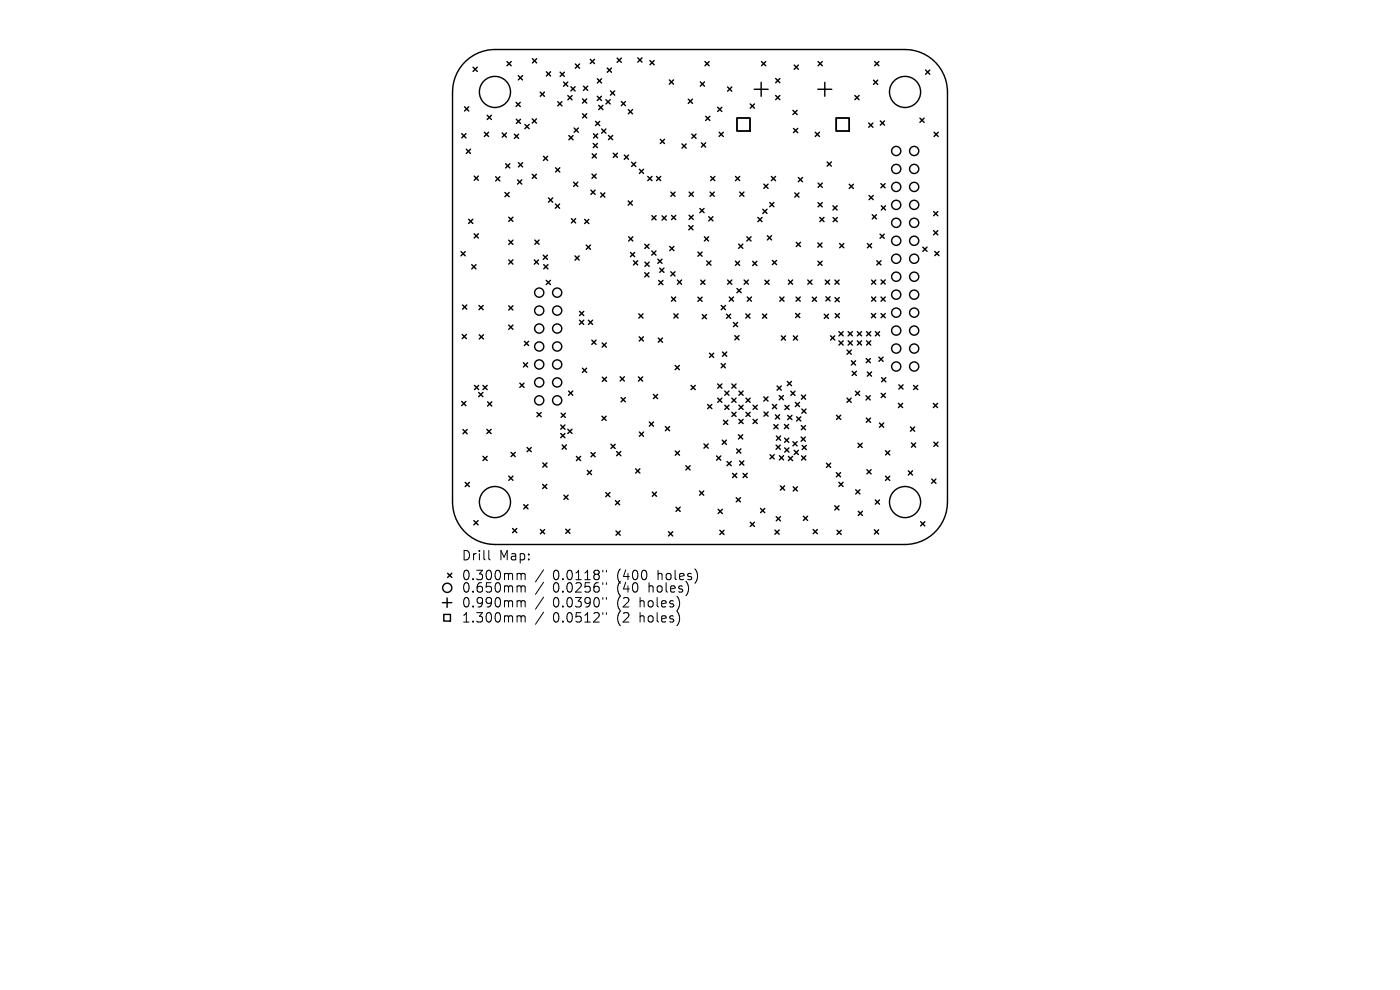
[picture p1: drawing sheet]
<svg xmlns="http://www.w3.org/2000/svg" width="297mm" height="210mm" viewBox="0 0 297 210" stroke-linecap="round" stroke-linejoin="round" font-family="sans-serif">
<defs><g id="words">
<g font-size="2.8">
<text x="97.9" y="119.2">Drill</text>
<text x="105.9" y="119.2">Map:</text>
<text x="97.9" y="123.4">0.300mm</text>
<text x="97.9" y="126">0.650mm</text>
<text x="117.3" y="123.4">0.0118&quot;</text>
<text x="117.3" y="126">0.0256&quot;</text>
<text x="131" y="123.4">(400</text>
<text x="131" y="126">(40</text>
<text x="137.9" y="126">holes)</text>
<text x="139.8" y="123.4">holes)</text>
<text x="97.9" y="129.1">0.990mm</text>
<text x="117.3" y="129.1">0.0390&quot;</text>
<text x="131" y="129.1">(2</text>
<text x="136" y="129.1">holes)</text>
<text x="97.9" y="132.3">1.300mm</text>
<text x="117.3" y="132.3">0.0512&quot;</text>
<text x="131" y="132.3">(2</text>
<text x="136" y="132.3">holes)</text>
</g>
</g></defs>
<g fill="none" stroke="#000" stroke-width=".3">
<path d="M98.8 13a9 9 0 0 1 6.2-2.5h87a9 9 0 0 1 9 9v87a9 9 0 0 1-9 9h-87a9 9 0 0 1-9-9v-87a9 9 0 0 1 2.8-6.5zM100.4 14.3l.9 .9M101.3 14.3l-.9 .9M107.6 13.1l.9 .9M108.5 13.1l-.9 .9M110 16.1l.9 .9M110.9 16.1l-.9 .9M113 12.5l.9 .9M113.9 12.5l-.9 .9M114.6 19.5l.9 .9M115.5 19.5l-.9 .9M115.9 15.2l.9 .9"/>
<path d="M116.8 15.2l-.9 .9M118.8 15.3l.9 .9M119.6 17.4l.9 .9M119.7 15.3l-.9 .9M120.5 17.4l-.9 .9M121.1 18.4l.9 .9M122 18.4l-.9 .9M122.1 13.6l.9 .9M123 13.6l-.9 .9M123.8 18.3l.9 .9M124.7 18.3l-.9 .9M125.2 12.6l.9 .9"/>
<path d="M126.1 12.6l-.9 .9M126.7 16.7l.9 .9M127.6 16.7l-.9 .9M128.8 14.4l.9 .9M129.5 19.3l.9 .9M129.7 14.4l-.9 .9M130.4 19.3l-.9 .9M130.9 12.3l.9 .9M131.8 12.3l-.9 .9M135.3 12.3l.9 .9M136.2 12.3l-.9 .9M137.9 12.8l.9 .9"/>
<path d="M138.8 12.8l-.9 .9M142 17l.9 .9M142.9 17l-.9 .9M148.6 17.4l.9 .9M149.5 17.4l-.9 .9M149.6 13.1l.9 .9M150.5 13.1l-.9 .9M154.4 18.5l.9 .9M155.3 18.5l-.9 .9M160 18.9h3M161.5 17.5v2.9M161.6 13.1l.9 .9"/>
<path d="M162.5 13.1l-.9 .9M164.6 16.7l.9 .9M165.5 16.7l-.9 .9M168.5 13.8l.9 .9M169.4 13.8l-.9 .9M173.5 18.9h3M173.6 13.1l.9 .9M174.5 13.1l-.9 .9M175 17.5v2.9M185.3 17l.9 .9M185.6 13.1l.9 .9M186.2 17l-.9 .9"/>
<path d="M186.5 13.1l-.9 .9M196.4 14.9l.9 .9M197.3 14.9l-.9 .9M98 28.4l.9 .9M98.6 22.7l.9 .9M98.9 28.4l-.9 .9M98.9 31.7l.9 .9M99.5 22.7l-.9 .9M99.8 31.7l-.9 .9M100.6 37.4l.9 .9M101.5 37.4l-.9 .9M102.8 28.1l.9 .9"/>
<path d="M103.4 24.5l.9 .9M103.7 28.1l-.9 .9M104.3 24.5l-.9 .9M105.1 37.5l.9 .9M106 37.5l-.9 .9M106.5 28.2l.9 .9M107.3 34.7l.9 .9M107.4 28.2l-.9 .9M108.2 34.7l-.9 .9M109.1 28.5l.9 .9M109.5 21.7l.9 .9M109.5 25.3l.9 .9"/>
<path d="M109.8 38.2l.9 .9M110 34.5l.9 .9M110 28.5l-.9 .9M110.4 21.7l-.9 .9M110.4 25.3l-.9 .9M110.7 38.2l-.9 .9M110.9 34.5l-.9 .9M111.4 26.4l.9 .9M112.3 26.4l-.9 .9M112.9 37l.9 .9M112.9 25.2l.9 .9M113.8 37l-.9 .9"/>
<path d="M113.8 25.2l-.9 .9M115.3 33.1l.9 .9M116.2 33.1l-.9 .9M117.9 35.6l.9 .9M118.3 21.6l.9 .9M118.8 35.6l-.9 .9M119.2 21.6l-.9 .9M120.5 20.3l.9 .9M120.7 28.8l.9 .9M121.4 20.3l-.9 .9M121.6 28.8l-.9 .9M121.7 38.6l.9 .9"/>
<path d="M121.8 27.2l.9 .9M122.6 38.6l-.9 .9M122.7 27.2l-.9 .9M123.6 21l.9 .9M123.6 24.1l.9 .9M124.5 21l-.9 .9M124.5 24.1l-.9 .9M125.6 36.9l.9 .9M125.6 32.6l.9 .9M125.8 30.4l.9 .9M125.9 28.4l.9 .9M126.3 25.7l.9 .9"/>
<path d="M126.5 36.9l-.9 .9M126.5 32.6l-.9 .9M126.7 20.4l.9 .9M126.7 30.4l-.9 .9M126.8 28.4l-.9 .9M127 22.3l.9 .9M127.2 25.7l-.9 .9M127.6 20.4l-.9 .9M127.6 27.4l.9 .9M127.9 22.3l-.9 .9M128.5 27.4l-.9 .9M128.6 21.2l.9 .9"/>
<path d="M129.1 28.7l.9 .9M129.5 21.2l-.9 .9M130 28.7l-.9 .9M130.1 32.5l.9 .9M131 32.5l-.9 .9M131.8 21.5l.9 .9M132.4 32.9l.9 .9M132.7 21.5l-.9 .9M133.3 23.2l.9 .9M133.3 32.9l-.9 .9M134 34.4l.9 .9M134.2 23.2l-.9 .9"/>
<path d="M134.9 34.4l-.9 .9M135.6 35.9l.9 .9M136.5 35.9l-.9 .9M137.4 37.4l.9 .9M138.3 37.4l-.9 .9M139.3 37.4l.9 .9M140.1 29.6l.9 .9M140.2 37.4l-.9 .9M141 29.6l-.9 .9M144.7 30.5l.9 .9M145.6 30.5l-.9 .9M146 21l.9 .9"/>
<path d="M146.8 28.4l.9 .9M146.9 21l-.9 .9M147.7 28.4l-.9 .9M148.8 30.3l.9 .9M149.7 24.7l.9 .9M149.7 30.3l-.9 .9M150.6 24.7l-.9 .9M150.8 37.4l.9 .9M151.7 37.4l-.9 .9M152.2 22.8l.9 .9M152.6 28.1l.9 .9M153.1 22.8l-.9 .9"/>
<path d="M153.5 28.1l-.9 .9M156 37.4l.9 .9M156.9 37.4l-.9 .9M159.2 22.1l.9 .9M160.1 22.1l-.9 .9M162 39.1l.9 .9M162.9 39.1l-.9 .9M163.6 37.4l.9 .9M164.5 37.4l-.9 .9M164.6 20.3l.9 .9M165.5 20.3l-.9 .9M168.2 23.4l.9 .9"/>
<path d="M168.3 27.2l.9 .9M169.1 23.4l-.9 .9M169.2 27.2l-.9 .9M169.4 37.7l.9 .9M170.3 37.7l-.9 .9M173 28.1l.9 .9M173.6 38.8l.9 .9M173.9 28.1l-.9 .9M174.5 38.8l-.9 .9M175.5 34.4l.9 .9M176.4 34.4l-.9 .9M180.2 39.1l.9 .9"/>
<path d="M181.1 39.1l-.9 .9M181.4 20.3l.9 .9M182.3 20.3l-.9 .9M184.3 26.1l.9 .9M185.2 26.1l-.9 .9M186.8 25.7l.9 .9M186.9 38.9l.9 .9M187.7 25.7l-.9 .9M187.8 38.9l-.9 .9M195.2 25.1l.9 .9M196.1 25.1l-.9 .9M198.2 28.1l.9 .9"/>
<path d="M199.1 28.1l-.9 .9M97.8 53.4l.9 .9M98.7 53.4l-.9 .9M99.4 46.5l.9 .9M100.1 56.1l.9 .9M100.3 46.5l-.9 .9M100.6 49.6l.9 .9M101 56.1l-.9 .9M101.5 49.6l-.9 .9M107.1 40.8l.9 .9M107.9 46.1l.9 .9M107.9 50.9l.9 .9"/>
<path d="M107.9 55.1l.9 .9M108 40.8l-.9 .9M108.8 46.1l-.9 .9M108.8 50.9l-.9 .9M108.8 55.1l-.9 .9M113.3 55.1l.9 .9M113.5 50.9l.9 .9M114.2 55.1l-.9 .9M114.4 50.9l-.9 .9M115.2 54.1l.9 .9M115.3 56.1l.9 .9M115.9 59.5l.9 .9"/>
<path d="M116.1 54.1l-.9 .9M116.2 56.1l-.9 .9M116.4 42l.9 .9M116.8 59.5l-.9 .9M117.3 42l-.9 .9M117.8 43.3l.9 .9M118.7 43.3l-.9 .9M121.2 46.4l.9 .9M122 54.3l.9 .9M122.1 46.4l-.9 .9M122.9 54.3l-.9 .9M124 46.5l.9 .9"/>
<path d="M124.4 52l.9 .9M124.9 46.5l-.9 .9M125.3 52l-.9 .9M125.4 40.3l.9 .9M126.3 40.3l-.9 .9M127.4 40.9l.9 .9M128.3 40.9l-.9 .9M133.3 42.6l.9 .9M133.4 50.2l.9 .9M133.7 53.6l.9 .9M134.2 42.6l-.9 .9M134.3 50.2l-.9 .9"/>
<path d="M134.4 55.3l.9 .9M134.6 53.6l-.9 .9M135.3 55.3l-.9 .9M136.8 57.8l.9 .9M136.8 51.8l.9 .9M136.8 55.6l.9 .9M137.7 57.8l-.9 .9M137.7 51.8l-.9 .9M137.7 55.6l-.9 .9M138.3 53.2l.9 .9M138.3 45.7l.9 .9M139.2 53.2l-.9 .9"/>
<path d="M139.2 45.7l-.9 .9M139.5 55l.9 .9M139.7 59.5l.9 .9M140 56.9l.9 .9M140.4 55l-.9 .9M140.5 45.8l.9 .9M140.6 59.5l-.9 .9M140.9 56.9l-.9 .9M141.4 45.8l-.9 .9M142.1 52.3l.9 .9M142.3 57.6l.9 .9M142.3 40.7l.9 .9"/>
<path d="M142.5 45.7l.9 .9M143 52.3l-.9 .9M143.2 57.6l-.9 .9M143.2 40.7l-.9 .9M143.4 45.7l-.9 .9M143.7 59.4l.9 .9M144.6 59.4l-.9 .9M146.1 47.9l.9 .9M146.2 45.7l.9 .9M146.2 40.7l.9 .9M147 47.9l-.9 .9M147.1 45.7l-.9 .9"/>
<path d="M147.1 40.7l-.9 .9M148.1 53.5l.9 .9M148.5 44.2l.9 .9M148.7 59.4l.9 .9M149 53.5l-.9 .9M149.4 44.2l-.9 .9M149.4 50.2l.9 .9M149.6 59.4l-.9 .9M149.9 55.4l.9 .9M150.3 50.2l-.9 .9M150.3 46l.9 .9M150.6 40.7l.9 .9"/>
<path d="M150.8 55.4l-.9 .9M151.2 46l-.9 .9M151.5 40.7l-.9 .9M154.4 59.4l.9 .9M155.3 59.4l-.9 .9M156 55.4l.9 .9M156.7 51.8l.9 .9M156.9 55.4l-.9 .9M156.9 40.7l.9 .9M157.6 51.8l-.9 .9M157.8 40.7l-.9 .9M157.9 59.4l.9 .9"/>
<path d="M158.4 50.2l.9 .9M158.8 59.4l-.9 .9M159.3 50.2l-.9 .9M159.7 55.4l.9 .9M160.6 55.4l-.9 .9M160.8 46.1l.9 .9M161.7 46.1l-.9 .9M161.8 44.4l.9 .9M162.3 59.4l.9 .9M162.7 44.4l-.9 .9M162.8 50l.9 .9M163.2 59.4l-.9 .9"/>
<path d="M163.3 43l.9 .9M163.7 50l-.9 .9M163.9 55.2l.9 .9M164.2 43l-.9 .9M164.8 55.2l-.9 .9M167.3 59.4l.9 .9M168.2 59.4l-.9 .9M168.6 40.9l.9 .9M168.9 51.4l.9 .9M169.5 40.9l-.9 .9M169.8 51.4l-.9 .9M171.4 59.4l.9 .9"/>
<path d="M172.3 59.4l-.9 .9M173.5 51.5l.9 .9M173.5 55.4l.9 .9M173.5 43l.9 .9M173.9 46.1l.9 .9M174.4 51.5l-.9 .9M174.4 55.4l-.9 .9M174.4 43l-.9 .9M174.8 46.1l-.9 .9M175.1 59.4l.9 .9M176 59.4l-.9 .9M176.7 43.7l.9 .9"/>
<path d="M176.7 46.1l.9 .9M177.1 59.4l.9 .9M177.6 43.7l-.9 .9M177.6 46.1l-.9 .9M178 59.4l-.9 .9M178.1 51.7l.9 .9M179 51.7l-.9 .9M184 51.7l.9 .9M184.4 41.5l.9 .9M184.9 59.4l.9 .9M184.9 51.7l-.9 .9M185 45.5l.9 .9"/>
<path d="M185.3 41.5l-.9 .9M185.8 59.4l-.9 .9M185.9 45.5l-.9 .9M186 55.3l.9 .9M186.7 49.7l.9 .9M186.9 55.3l-.9 .9M186.9 59.4l.9 .9M187 43.7l.9 .9M187.6 49.7l-.9 .9M187.8 59.4l-.9 .9M187.9 43.7l-.9 .9M195.8 52.4l.9 .9"/>
<path d="M196.7 52.4l-.9 .9M198.1 48.9l.9 .9M198.1 44.9l.9 .9M198.3 53.3l.9 .9M199 48.9l-.9 .9M199 44.9l-.9 .9M199.2 53.3l-.9 .9M98 70.9l.9 .9M98.1 64.7l.9 .9M98.9 70.9l-.9 .9M99 64.7l-.9 .9M101.6 64.8l.9 .9"/>
<path d="M101.7 71l.9 .9M102.5 64.8l-.9 .9M102.6 71l-.9 .9M107.9 64.9l.9 .9M107.9 69l.9 .9M108.8 64.9l-.9 .9M108.8 69l-.9 .9M111 76.9l.9 .9M111.2 72.4l.9 .9M111.9 76.9l-.9 .9M112.1 72.4l-.9 .9M122.9 66l.9 .9"/>
<path d="M122.9 67.9l.9 .9M123.6 78.1l.9 .9M123.8 66l-.9 .9M123.8 67.9l-.9 .9M124.5 78.1l-.9 .9M124.8 67.9l.9 .9M125.6 72.2l.9 .9M125.7 67.9l-.9 .9M126.5 72.2l-.9 .9M127.7 72.7l.9 .9M128.6 72.7l-.9 .9M131.6 79.9l.9 .9"/>
<path d="M132.5 79.9l-.9 .9M135.4 80l.9 .9M135.5 66.6l.9 .9M135.6 71.4l.9 .9M136.3 80l-.9 .9M136.4 66.6l-.9 .9M136.5 71.4l-.9 .9M139.6 71.7l.9 .9M140.5 71.7l-.9 .9M142.4 63l.9 .9M143 66.6l.9 .9M143.2 77.5l.9 .9"/>
<path d="M143.3 63l-.9 .9M143.9 66.6l-.9 .9M144.1 77.5l-.9 .9M148.1 63l.9 .9M149 63l-.9 .9M149 66.7l.9 .9M149.9 66.7l-.9 .9M150.5 74.9l.9 .9M151.4 74.9l-.9 .9M153 77.1l.9 .9M153 64.8l.9 .9M153.3 74.7l.9 .9"/>
<path d="M153.9 77.1l-.9 .9M153.9 64.8l-.9 .9M154.1 66.6l.9 .9M154.2 74.7l-.9 .9M154.7 63l.9 .9M155 66.6l-.9 .9M155.6 68.4l.9 .9M155.6 63l-.9 .9M155.9 71.2l.9 .9M156.3 61.2l.9 .9M156.5 68.4l-.9 .9M156.8 71.2l-.9 .9"/>
<path d="M157.2 61.2l-.9 .9M158.2 66.6l.9 .9M158.5 63l.9 .9M159.1 66.6l-.9 .9M159.4 63l-.9 .9M161.8 66.6l.9 .9M162.7 66.6l-.9 .9M165.4 63l.9 .9M165.8 71.3l.9 .9M166.3 63l-.9 .9M166.7 71.3l-.9 .9M168.3 71.3l.9 .9"/>
<path d="M168.8 66.5l.9 .9M168.9 63l.9 .9M169.2 71.3l-.9 .9M169.7 66.5l-.9 .9M169.8 63l-.9 .9M172.3 63l.9 .9M173.2 63l-.9 .9M174.9 66.7l.9 .9M175.2 62.9l.9 .9M175.8 66.7l-.9 .9M176.1 62.9l-.9 .9M176.2 71.2l.9 .9"/>
<path d="M177.1 71.2l-.9 .9M177.2 63.1l.9 .9M177.2 66.5l.9 .9M178 72.3l.9 .9M178 70.4l.9 .9M178.1 63.1l-.9 .9M178.1 66.5l-.9 .9M178.9 70.4l-.9 .9M178.9 72.3l-.9 .9M179.7 74.3l.9 .9M179.9 72.3l.9 .9M179.9 70.4l.9 .9"/>
<path d="M180.6 74.3l-.9 .9M180.6 76.5l.9 .9M180.8 78.8l.9 .9M180.8 70.4l-.9 .9M180.8 72.3l-.9 .9M181.5 76.5l-.9 .9M181.7 78.8l-.9 .9M181.9 72.3l.9 .9M181.9 70.4l.9 .9M182.8 70.4l-.9 .9M182.8 72.3l-.9 .9M183.8 76.1l.9 .9"/>
<path d="M183.8 72.3l.9 .9M183.8 70.4l.9 .9M184 78.9l.9 .9M184.7 76.1l-.9 .9M184.7 70.4l-.9 .9M184.7 72.3l-.9 .9M184.9 66.5l.9 .9M184.9 78.9l-.9 .9M184.9 63l.9 .9M185.7 70.4l.9 .9M185.8 66.5l-.9 .9M185.8 63l-.9 .9"/>
<path d="M186.5 75.8l.9 .9M186.6 70.4l-.9 .9M186.9 63l.9 .9M186.9 66.5l.9 .9M187.4 75.8l-.9 .9M187.8 63l-.9 .9M187.8 66.5l-.9 .9M97.9 85.2l.9 .9M98.2 91.1l.9 .9M98.8 85.2l-.9 .9M99.1 91.1l-.9 .9M100.7 81.8l.9 .9"/>
<path d="M101.6 81.8l-.9 .9M101.6 83.3l.9 .9M102.5 83.3l-.9 .9M102.5 81.8l.9 .9M102.5 96.8l.9 .9M103.3 91.1l.9 .9M103.4 81.8l-.9 .9M103.4 96.8l-.9 .9M103.4 85.2l.9 .9M104.2 91.1l-.9 .9M104.3 85.2l-.9 .9M108.4 96l.9 .9"/>
<path d="M109.3 96l-.9 .9M110.3 81.3l.9 .9M111.2 81.3l-.9 .9M111.8 94.9l.9 .9M112.7 94.9l-.9 .9M113.9 87.5l.9 .9M114.8 87.5l-.9 .9M115.1 98.2l.9 .9M116 98.2l-.9 .9M119 90.2l.9 .9M119 92l.9 .9M119 87.6l.9 .9"/>
<path d="M119.3 94.4l.9 .9M119.9 90.2l-.9 .9M119.9 92l-.9 .9M119.9 87.6l-.9 .9M120.2 94.4l-.9 .9M120.5 91.1l.9 .9M120.6 82.9l.9 .9M121.4 91.1l-.9 .9M121.5 82.9l-.9 .9M122.3 96.8l.9 .9M123.2 96.8l-.9 .9M124.6 99.8l.9 .9"/>
<path d="M125.4 96l.9 .9M125.5 99.8l-.9 .9M126.3 96l-.9 .9M127.7 88.3l.9 .9M127.8 80l.9 .9M128.6 88.3l-.9 .9M128.7 80l-.9 .9M129.6 94.2l.9 .9M130.5 94.2l-.9 .9M130.8 95.8l.9 .9M131.7 95.8l-.9 .9M131.8 84.3l.9 .9"/>
<path d="M132.7 84.3l-.9 .9M134.9 99.5l.9 .9M135.6 91.7l.9 .9M135.8 99.5l-.9 .9M136.5 91.7l-.9 .9M137.7 89.5l.9 .9M138.6 83.7l.9 .9M138.6 89.5l-.9 .9M139.5 83.7l-.9 .9M141.2 90.5l.9 .9M142.1 90.5l-.9 .9M143.3 95.7l.9 .9"/>
<path d="M144.2 95.7l-.9 .9M145.5 98.8l.9 .9M146.4 98.8l-.9 .9M146.6 81.8l.9 .9M147.5 81.8l-.9 .9M149.3 94.2l.9 .9M150.1 85.8l.9 .9M150.2 94.2l-.9 .9M151 85.8l-.9 .9M152 96.7l.9 .9M152.3 81.5l.9 .9M152.3 84.5l.9 .9"/>
<path d="M152.9 96.7l-.9 .9M153.2 84.5l-.9 .9M153.2 81.5l-.9 .9M153.2 93.4l.9 .9M153.5 89.1l.9 .9M153.8 86l.9 .9M153.8 83l.9 .9M154.1 93.4l-.9 .9M154.2 97.9l.9 .9M154.4 89.1l-.9 .9M154.7 83l-.9 .9M154.7 86l-.9 .9"/>
<path d="M155.1 97.9l-.9 .9M155.3 87.5l.9 .9M155.3 81.5l.9 .9M155.3 84.5l.9 .9M156.2 81.5l-.9 .9M156.2 84.5l-.9 .9M156.2 87.5l-.9 .9M156.3 95.2l.9 .9M156.7 92.2l.9 .9M156.8 89l.9 .9M156.8 83l.9 .9M156.8 86l.9 .9"/>
<path d="M156.9 97.8l.9 .9M157.2 95.2l-.9 .9M157.6 92.2l-.9 .9M157.7 83l-.9 .9M157.7 86l-.9 .9M157.7 89l-.9 .9M157.8 97.8l-.9 .9M158.3 84.5l.9 .9M158.3 87.5l.9 .9M159.2 84.5l-.9 .9M159.2 87.5l-.9 .9M159.8 86l.9 .9"/>
<path d="M159.8 89l.9 .9M160.7 89l-.9 .9M160.7 86l-.9 .9M162 84.2l.9 .9M162.1 87.4l.9 .9M162.9 84.2l-.9 .9M163 87.4l-.9 .9M163.4 96.5l.9 .9M163.9 85.8l.9 .9M164.2 90.1l.9 .9M164.3 96.5l-.9 .9M164.5 88l.9 .9"/>
<path d="M164.6 94.4l.9 .9M164.7 92.5l.9 .9M164.8 85.8l-.9 .9M164.9 81.9l.9 .9M165.1 90.1l-.9 .9M165.3 83.9l.9 .9M165.3 96.7l.9 .9M165.4 88l-.9 .9M165.5 94.4l-.9 .9M165.6 92.5l-.9 .9M165.8 81.9l-.9 .9M166.2 83.9l-.9 .9"/>
<path d="M166.2 96.7l-.9 .9M166.4 90l.9 .9M166.4 92.9l.9 .9M166.5 95l.9 .9M166.5 86l.9 .9M167 80.9l.9 .9M167.1 88.1l.9 .9M167.3 96.8l.9 .9M167.3 90l-.9 .9M167.3 92.9l-.9 .9M167.4 95l-.9 .9M167.4 86l-.9 .9"/>
<path d="M167.8 83l.9 .9M167.9 80.9l-.9 .9M168 88.1l-.9 .9M168.2 96.8l-.9 .9M168.2 93.7l.9 .9M168.5 95.5l.9 .9M168.7 83l-.9 .9M168.7 85.4l.9 .9M169 88.4l.9 .9M169.1 93.7l-.9 .9M169.4 95.5l-.9 .9M169.6 85.4l-.9 .9"/>
<path d="M169.9 88.4l-.9 .9M170 92.7l.9 .9M170 90.3l.9 .9M170 83.8l.9 .9M170 96.7l.9 .9M170.1 86.8l.9 .9M170.2 94.5l.9 .9M170.9 92.7l-.9 .9M170.9 90.3l-.9 .9M170.9 83.8l-.9 .9M170.9 96.7l-.9 .9M171 86.8l-.9 .9"/>
<path d="M171.1 94.5l-.9 .9M175.3 98.3l.9 .9M176.2 98.3l-.9 .9M177.5 88.1l.9 .9M178.4 88.1l-.9 .9M179.7 84.5l.9 .9M180.6 84.5l-.9 .9M181.5 83l.9 .9M182 94l.9 .9M182.4 83l-.9 .9M182.9 94l-.9 .9M183.7 83.9l.9 .9"/>
<path d="M183.8 88.7l.9 .9M183.9 99.6l.9 .9M184.6 83.9l-.9 .9M184.7 88.7l-.9 .9M184.8 99.6l-.9 .9M186.6 89.7l.9 .9M186.9 83.4l.9 .9M187 80.1l.9 .9M187.5 89.7l-.9 .9M187.8 83.4l-.9 .9M187.9 95.6l.9 .9M187.9 80.1l-.9 .9"/>
<path d="M188.8 95.6l-.9 .9M190.6 85.6l.9 .9M190.7 81.6l.9 .9M191.5 85.6l-.9 .9M191.6 81.6l-.9 .9M192.7 99.9l.9 .9M193.1 90.6l.9 .9M193.4 94l.9 .9M193.6 99.9l-.9 .9M193.8 81.8l.9 .9M194 90.6l-.9 .9M194.3 94l-.9 .9"/>
<path d="M194.7 81.8l-.9 .9M198 85.6l.9 .9M198.1 93.8l.9 .9M198.9 85.6l-.9 .9M199 93.8l-.9 .9M98.7 102.3l.9 .9M99.6 102.3l-.9 .9M100.5 110.4l.9 .9M101.4 110.4l-.9 .9M107.9 101l.9 .9M108.7 112.1l.9 .9M108.8 101l-.9 .9"/>
<path d="M109.6 112.1l-.9 .9M111.1 107l.9 .9M112 107l-.9 .9M114.6 112.3l.9 .9M115.1 102.7l.9 .9M115.5 112.3l-.9 .9M116 102.7l-.9 .9M119.6 105l.9 .9M120 112.2l.9 .9M120.5 105l-.9 .9M120.9 112.2l-.9 .9M128.5 104.5l.9 .9"/>
<path d="M129.4 104.5l-.9 .9M130.6 106.2l.9 .9M130.7 112.6l.9 .9M131.5 106.2l-.9 .9M131.6 112.6l-.9 .9M138.4 104.4l.9 .9M139.3 104.4l-.9 .9M141.8 112.8l.9 .9M142.7 112.8l-.9 .9M143.4 107.6l.9 .9M144.3 107.6l-.9 .9M148.4 104.2l.9 .9"/>
<path d="M149.3 104.2l-.9 .9M152.3 108l.9 .9M152.7 112.5l.9 .9M153.2 108l-.9 .9M153.6 112.5l-.9 .9M155.4 100.4l.9 .9M156.2 105.6l.9 .9M156.3 100.4l-.9 .9M157.1 105.6l-.9 .9M157.6 100.4l.9 .9M158.5 100.4l-.9 .9M159.2 110.8l.9 .9"/>
<path d="M160.1 110.8l-.9 .9M161.3 107.9l.9 .9M162.2 107.9l-.9 .9M164.4 112.4l.9 .9M164.7 109.6l.9 .9M165.3 112.4l-.9 .9M165.5 103.1l.9 .9M165.6 109.6l-.9 .9M166.4 103.1l-.9 .9M168.3 103.3l.9 .9M169.2 103.3l-.9 .9M170.4 109.5l.9 .9"/>
<path d="M171.3 109.5l-.9 .9M172.5 112.3l.9 .9M173.4 112.3l-.9 .9M177.1 107.3l.9 .9M177.4 100.3l.9 .9M177.6 112.5l.9 .9M178 102.3l.9 .9M178 107.3l-.9 .9M178.3 100.3l-.9 .9M178.5 112.5l-.9 .9M178.9 102.3l-.9 .9M181.5 103.9l.9 .9"/>
<path d="M182.1 108.5l.9 .9M182.4 103.9l-.9 .9M183 108.5l-.9 .9M185.5 112.4l.9 .9M185.7 106.1l.9 .9M186.4 112.4l-.9 .9M186.6 106.1l-.9 .9M187.9 101l.9 .9M188.8 101l-.9 .9M195.3 110.7l.9 .9M196.2 110.7l-.9 .9M197.7 101.6l.9 .9"/>
<path d="M198.6 101.6l-.9 .9M93.9 127.8h2M94.1 130.3h1.5v1.4h-1.5zM94.9 126.8v2M95 121.6l.9 .9M95.9 121.6l-.9 .9"/>
<circle cx="105" cy="19.5" r="3.3"/>
<circle cx="192" cy="19.5" r="3.3"/>
<circle cx="190.1" cy="35.8" r=".97"/>
<circle cx="190.1" cy="32" r=".97"/>
<circle cx="190.1" cy="39.6" r=".97"/>
<circle cx="193.9" cy="35.8" r=".97"/>
<circle cx="193.9" cy="32" r=".97"/>
<circle cx="193.9" cy="39.6" r=".97"/>
<circle cx="190.1" cy="51.1" r=".97"/>
<circle cx="190.1" cy="58.7" r=".97"/>
<circle cx="190.1" cy="54.9" r=".97"/>
<circle cx="190.1" cy="47.3" r=".97"/>
<circle cx="190.1" cy="43.5" r=".97"/>
<circle cx="193.9" cy="51.1" r=".97"/>
<circle cx="193.9" cy="58.7" r=".97"/>
<circle cx="193.9" cy="47.3" r=".97"/>
<circle cx="193.9" cy="54.9" r=".97"/>
<circle cx="193.9" cy="43.5" r=".97"/>
<circle cx="114.4" cy="69.7" r=".97"/>
<circle cx="114.4" cy="65.9" r=".97"/>
<circle cx="114.4" cy="62.1" r=".97"/>
<circle cx="114.4" cy="73.5" r=".97"/>
<circle cx="114.4" cy="77.3" r=".97"/>
<circle cx="118.2" cy="62.1" r=".97"/>
<circle cx="118.2" cy="77.3" r=".97"/>
<circle cx="118.2" cy="69.7" r=".97"/>
<circle cx="118.2" cy="65.9" r=".97"/>
<circle cx="118.2" cy="73.5" r=".97"/>
<circle cx="190.1" cy="77.7" r=".97"/>
<circle cx="190.1" cy="62.5" r=".97"/>
<circle cx="190.1" cy="70.1" r=".97"/>
<circle cx="190.1" cy="73.9" r=".97"/>
<circle cx="190.1" cy="66.3" r=".97"/>
<circle cx="193.9" cy="62.5" r=".97"/>
<circle cx="193.9" cy="70.1" r=".97"/>
<circle cx="193.9" cy="73.9" r=".97"/>
<circle cx="193.9" cy="66.3" r=".97"/>
<circle cx="193.9" cy="77.7" r=".97"/>
<circle cx="114.4" cy="81.1" r=".97"/>
<circle cx="114.4" cy="84.9" r=".97"/>
<circle cx="118.2" cy="81.1" r=".97"/>
<circle cx="118.2" cy="84.9" r=".97"/>
<circle cx="105" cy="106.5" r="3.3"/>
<circle cx="192" cy="106.5" r="3.3"/>
<circle cx="94.9" cy="124.7" r=".98"/>
</g>
<path d="M156.3 25h2.8v2.8h-2.8zM177.4 25h2.7v2.8h-2.7z" fill="none" stroke="#000" stroke-width=".39"/>
<g fill="none" stroke="#000" stroke-width=".21">
<path d="M103.7 116.8v1.7l.3 .3M110 121.6h.3l.3 .3M110 124.3h.3l.3 .3M110 127.4h.3l.3 .3M110 130.6h.3l.3 .3M110.6 121.9l.2-.3 .5 .1 .1 1.3M110.6 121.9v1.1M110.6 124.6v1M110.6 127.7v1.1M110.6 130.9v1.1M110.6 124.6l.2-.3 .5 .1 .1 1.2M110.6 127.7l.2-.3 .5 .1 .1 1.3"/>
<path d="M110.6 130.9l.2-.3 .5 .1 .1 1.3M115.3 120.9l-1.7 2.5M115.3 123.5l-1.7 2.6M115.3 126.7l-1.7 2.5M115.3 129.9l-1.7 2.5M127.9 121v.3M127.9 123.6v.4M127.9 126.8v.3M127.9 130v.3M128.6 121v.3M128.6 123.6v.4M128.6 126.8v.3"/>
<path d="M128.6 130v.3"/>
</g>
<use href="#words"/>
</svg>
